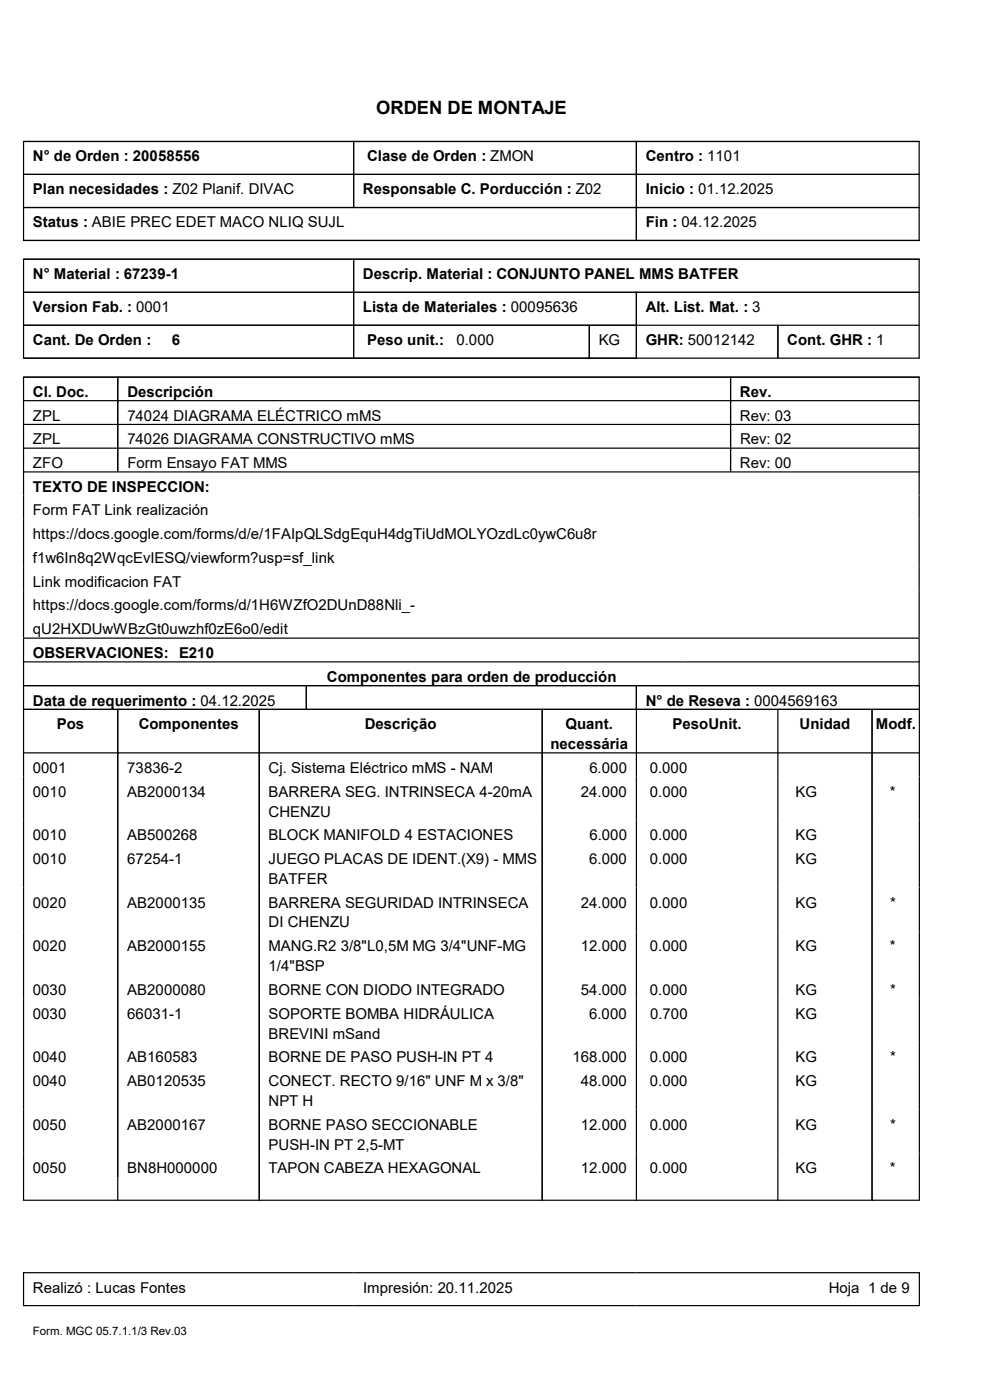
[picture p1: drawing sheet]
<svg xmlns="http://www.w3.org/2000/svg" width="210mm" height="297mm" viewBox="0 0 210 297" stroke-linecap="round" stroke-linejoin="round" font-family="sans-serif">
<defs><g id="words">
<text font-size="3.9" x="79.8" y="24.3">ORDEN DE MONTAJE</text>
<g font-size="3.2">
<text x="7" y="34.2">N° de Orden : 20058556</text>
<text x="77.9" y="34.2">Clase de Orden : ZMON</text>
<text x="137" y="34.2">Centro : 1101</text>
<text x="7" y="41.2">Plan necesidades : Z02 Planif. DIVAC</text>
<text x="77" y="41.2">Responsable C. Porducción : Z02</text>
<text x="137" y="41.2">Inicio : 01.12.2025</text>
<text x="7" y="48.3">Status : ABIE PREC EDET MACO NLIQ SUJL</text>
<text x="137" y="48.3">Fin : 04.12.2025</text>
<text x="7" y="59.2">N° Material : 67239-1</text>
<text x="77" y="59.2">Descrip. Material : CONJUNTO PANEL MMS BATFER</text>
<text x="7" y="66.3">Version Fab. : 0001</text>
<text x="77" y="66.3">Lista de Materiales : 00095636</text>
<text x="137" y="66.3">Alt. List. Mat. : 3</text>
<text x="7" y="73.2">Cant. De Orden :</text>
<text x="36.4" y="73.2">6</text>
<text x="77.9" y="73.2">Peso unit.:</text>
<text x="96.8" y="73.2">0.000</text>
<text x="127" y="73.2">KG</text>
<text x="137" y="73.2">GHR: 50012142</text>
<text x="167" y="73.2">Cont. GHR : 1</text>
<text x="7" y="84.2">Cl. Doc.</text>
<text x="7" y="89.2">ZPL</text>
<text x="27" y="89.2">74024 DIAGRAMA ELÉCTRICO mMS</text>
<text x="27" y="84.2">Descripción</text>
<text x="157" y="89.2">Rev: 03</text>
<text x="157" y="84.2">Rev.</text>
<text x="7" y="94.3">ZPL</text>
<text x="27" y="94.3">74026 DIAGRAMA CONSTRUCTIVO mMS</text>
<text x="157" y="94.3">Rev: 02</text>
<text x="7" y="99.3">ZFO</text>
<text x="27" y="99.3">Form Ensayo FAT MMS</text>
<text x="157" y="99.3">Rev: 00</text>
<text x="7" y="104.4">TEXTO DE INSPECCION:</text>
<text x="7" y="109.3">Form FAT Link realización</text>
<text x="7" y="114.4">https://docs.google.com/forms/d/e/1FAIpQLSdgEquH4dgTiUdMOLYOzdLc0ywC6u8r</text>
<text x="7" y="119.4">f1w6In8q2WqcEvIESQ/viewform?usp=sf_link</text>
<text x="7" y="124.5">Link modificacion FAT</text>
<text x="7" y="129.5">https://docs.google.com/forms/d/1H6WZfO2DUnD88Nli_-</text>
<text x="7" y="134.5">qU2HXDUwWBzGt0uwzhf0zE6o0/edit</text>
<text x="7" y="139.6">OBSERVACIONES: E210</text>
<text x="7" y="149.7">Data de requerimento : 04.12.2025</text>
<text x="69.3" y="144.7">Componentes para orden de producción</text>
<text x="137" y="149.7">N° de Reseva : 0004569163</text>
<text x="12.1" y="154.7">Pos</text>
<text x="29.4" y="154.7">Componentes</text>
<text x="77.4" y="154.7">Descrição</text>
<text x="120" y="154.7">Quant.</text>
<text x="142.7" y="154.7">PesoUnit.</text>
<text x="169.6" y="154.7">Unidad</text>
<text x="185.8" y="154.7">Modf.</text>
<text x="116.8" y="159">necessária</text>
<text x="7" y="164">0001</text>
<text x="27" y="164">73836-2</text>
<text x="57" y="164">Cj. Sistema Eléctrico mMS - NAM</text>
<text x="125" y="164">6.000</text>
<text x="137.8" y="164">0.000</text>
<text x="7" y="169">0010</text>
<text x="27" y="169">AB2000134</text>
<text x="57" y="169">BARRERA SEG. INTRINSECA 4-20mA</text>
<text x="57" y="173.2">CHENZU</text>
<text x="123.2" y="169">24.000</text>
<text x="137.9" y="169">0.000</text>
<text x="168.8" y="169">KG</text>
<text x="188.8" y="169">*</text>
<text x="7" y="178.3">0010</text>
<text x="27" y="178.3">AB500268</text>
<text x="57" y="178.3">BLOCK MANIFOLD 4 ESTACIONES</text>
<text x="125" y="178.3">6.000</text>
<text x="137.9" y="178.3">0.000</text>
<text x="168.7" y="178.3">KG</text>
<text x="7" y="183.3">0010</text>
<text x="27" y="183.3">67254-1</text>
<text x="57" y="183.3">JUEGO PLACAS DE IDENT.(X9) - MMS</text>
<text x="125" y="183.3">6.000</text>
<text x="137.9" y="183.3">0.000</text>
<text x="168.7" y="183.3">KG</text>
<text x="57" y="187.5">BATFER</text>
<text x="7" y="192.5">0020</text>
<text x="27" y="192.5">AB2000135</text>
<text x="57" y="192.5">BARRERA SEGURIDAD INTRINSECA</text>
<text x="57" y="196.8">DI CHENZU</text>
<text x="123.2" y="192.5">24.000</text>
<text x="137.9" y="192.5">0.000</text>
<text x="168.8" y="192.5">KG</text>
<text x="188.8" y="192.5">*</text>
<text x="7" y="201.8">0020</text>
<text x="27" y="201.8">AB2000155</text>
<text x="57" y="201.8">MANG.R2 3/8&quot;L0,5M MG 3/4&quot;UNF-MG</text>
<text x="123.2" y="201.8">12.000</text>
<text x="137.9" y="201.8">0.000</text>
<text x="168.8" y="201.8">KG</text>
<text x="188.8" y="201.8">*</text>
<text x="57" y="206">1/4&quot;BSP</text>
<text x="7" y="211.1">0030</text>
<text x="27" y="211.1">AB2000080</text>
<text x="57" y="211.1">BORNE CON DIODO INTEGRADO</text>
<text x="123.2" y="211.1">54.000</text>
<text x="137.9" y="211.1">0.000</text>
<text x="168.7" y="211.1">KG</text>
<text x="188.8" y="211.1">*</text>
<text x="7" y="216.1">0030</text>
<text x="27" y="216.1">66031-1</text>
<text x="57" y="216.1">SOPORTE BOMBA HIDRÁULICA</text>
<text x="57" y="220.3">BREVINI mSand</text>
<text x="125" y="216.1">6.000</text>
<text x="137.9" y="216.1">0.700</text>
<text x="168.8" y="216.1">KG</text>
<text x="7" y="225.3">0040</text>
<text x="27" y="225.3">AB160583</text>
<text x="57" y="225.3">BORNE DE PASO PUSH-IN PT 4</text>
<text x="121.5" y="225.3">168.000</text>
<text x="137.9" y="225.3">0.000</text>
<text x="168.7" y="225.3">KG</text>
<text x="188.8" y="225.3">*</text>
<text x="7" y="230.4">0040</text>
<text x="27" y="230.4">AB0120535</text>
<text x="57" y="230.4">CONECT. RECTO 9/16&quot; UNF M x 3/8&quot;</text>
<text x="123.2" y="230.4">48.000</text>
<text x="137.9" y="230.4">0.000</text>
<text x="168.7" y="230.4">KG</text>
<text x="7" y="239.6">0050</text>
<text x="27" y="239.6">AB2000167</text>
<text x="57" y="239.6">BORNE PASO SECCIONABLE</text>
<text x="57" y="234.6">NPT H</text>
<text x="123.2" y="239.6">12.000</text>
<text x="137.9" y="239.6">0.000</text>
<text x="168.8" y="239.6">KG</text>
<text x="188.8" y="239.6">*</text>
<text x="57" y="243.9">PUSH-IN PT 2,5-MT</text>
<text x="7" y="248.9">0050</text>
<text x="27" y="248.9">BN8H000000</text>
<text x="57" y="248.9">TAPON CABEZA HEXAGONAL</text>
<text x="123.2" y="248.9">12.000</text>
<text x="137.9" y="248.9">0.000</text>
<text x="168.8" y="248.9">KG</text>
<text x="188.8" y="248.9">*</text>
<text x="7" y="274.2">Realizó : Lucas Fontes</text>
<text x="77" y="274.2">Impresión: 20.11.2025</text>
<text x="175.8" y="274.2">Hoja 1 de 9</text>
</g>
<text font-size="2.5" x="7" y="283.2">Form. MGC 05.7.1.1/3 Rev.03</text>
</g></defs>
<g fill="none" stroke="#000" stroke-width=".25">
<path d="M4.9 30h190.3M5 37h190M5 30v21M75 30v14M135 30v21M195 30v21M4.9 51h190.3M4.9 55h190.3M5 44h190M5 55v21M75 55v21M195 55v21"/>
<path d="M4.9 76h190.3M5 62h190M5 69h190M125 69v7M135 62v14M165 69v7M4.9 80h190.3M4.9 85h190.3M4.9 90h190.3M4.9 95.1h190.3M5 80v55.3M25 80v20.1"/>
<path d="M155 80v20.1M195 80v55.3M4.9 100.1h190.3M4.9 140.4h190.3M4.9 145.5h190.3M4.9 150.5h190.3M4.9 159.7h190.3M25 150.5v104.1M55 150.5v104.1M65 145.5v5M115 150.5v104.1M135 145.5v109.1"/>
<path d="M165 150.5v104.1M185 150.5v104.1M4.9 254.6h190.3M5 254.6v-119.2h190v119.2M4.9 270h190.3M4.9 277h190.3M5 270v7M195 270v7"/>
</g>
<use href="#words"/>
</svg>
